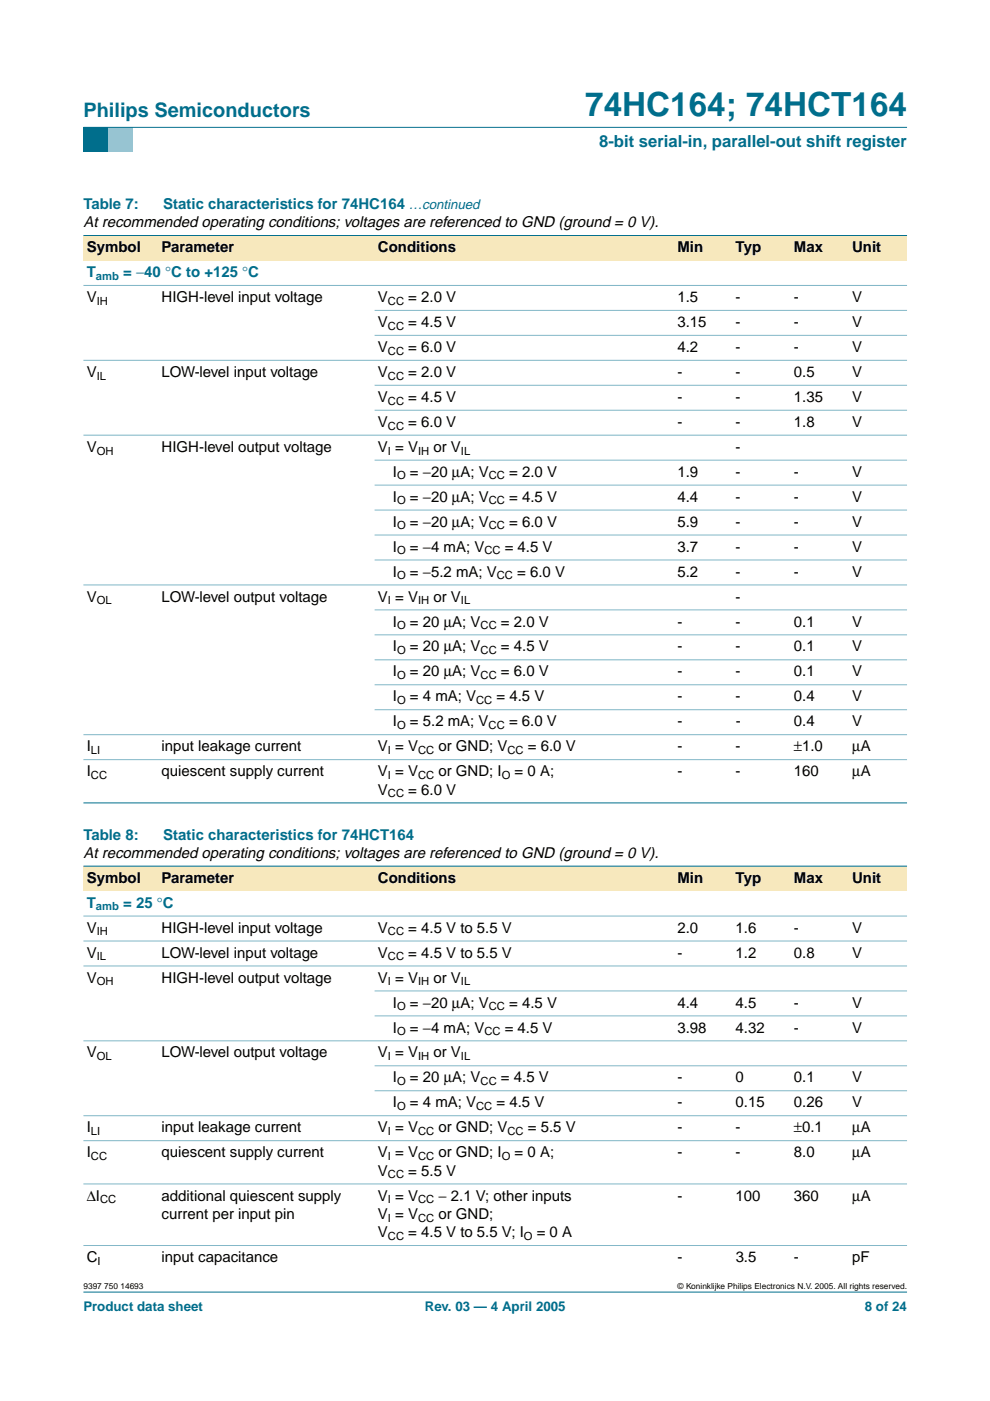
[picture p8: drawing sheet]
<svg xmlns="http://www.w3.org/2000/svg" width="210mm" height="297mm" viewBox="0 0 210 297" stroke-linecap="round" stroke-linejoin="round" font-family="sans-serif">
<defs><g id="words">
<text font-size="7.1" fill="#006e8c" x="124.1" y="24.7">74HC164; 74HCT164</text>
<text font-size="4.2" fill="#006e8c" x="17.7" y="24.9">Philips Semiconductors</text>
<text font-size="3.5" fill="#006e8c" x="127" y="31.1">8-bit serial-in, parallel-out shift register</text>
<g font-size="3.2" fill="#006e8c">
<text x="17.7" y="44.3">Table 7:</text>
<text x="34.6" y="44.3">Static characteristics for 74HC164 …continued</text>
<text x="18.4" y="58.8">T</text>
<text x="26.1" y="58.8">= −40 °C to +125 °C</text>
<text x="17.7" y="178">Table 8:</text>
<text x="34.6" y="178">Static characteristics for 74HCT164</text>
<text x="18.4" y="192.5">T</text>
<text x="26.1" y="192.5">= 25 °C</text>
</g>
<g font-size="3.2">
<text x="17.7" y="48.2">At recommended operating conditions; voltages are referenced to GND (ground = 0 V).</text>
<text x="18.4" y="53.5">Symbol</text>
<text x="34.3" y="53.5">Parameter</text>
<text x="80.1" y="53.5">Conditions</text>
<text x="143.6" y="53.5">Min</text>
<text x="156" y="53.5">Typ</text>
<text x="168.3" y="53.5">Max</text>
<text x="180.7" y="53.5">Unit</text>
<text x="18.4" y="64">V</text>
<text x="34.3" y="64">HIGH-level input voltage</text>
<text x="80.1" y="64">V</text>
<text x="86.6" y="64">= 2.0 V</text>
<text x="143.6" y="64">1.5</text>
<text x="156" y="64">-</text>
<text x="168.3" y="64">-</text>
<text x="180.7" y="64">V</text>
<text x="80.1" y="69.3">V</text>
<text x="86.6" y="69.3">= 4.5 V</text>
<text x="143.6" y="69.3">3.15</text>
<text x="156" y="69.3">-</text>
<text x="168.3" y="69.3">-</text>
<text x="180.7" y="69.3">V</text>
<text x="80.1" y="74.6">V</text>
<text x="86.6" y="74.6">= 6.0 V</text>
<text x="143.6" y="74.6">4.2</text>
<text x="156" y="74.6">-</text>
<text x="168.3" y="74.6">-</text>
<text x="180.7" y="74.6">V</text>
<text x="18.4" y="79.9">V</text>
<text x="34.3" y="79.9">LOW-level input voltage</text>
<text x="80.1" y="79.9">V</text>
<text x="86.6" y="79.9">= 2.0 V</text>
<text x="143.6" y="79.9">-</text>
<text x="156" y="79.9">-</text>
<text x="168.3" y="79.9">0.5</text>
<text x="180.7" y="79.9">V</text>
<text x="80.1" y="85.2">V</text>
<text x="86.6" y="85.2">= 4.5 V</text>
<text x="143.6" y="85.2">-</text>
<text x="156" y="85.2">-</text>
<text x="168.3" y="85.2">1.35</text>
<text x="180.7" y="85.2">V</text>
<text x="18.4" y="95.8">V</text>
<text x="34.3" y="95.8">HIGH-level output voltage</text>
<text x="80.1" y="95.8">V = V</text>
<text x="80.1" y="90.5">V</text>
<text x="86.6" y="90.5">= 6.0 V</text>
<text x="91.9" y="95.8">or V</text>
<text x="143.6" y="90.5">-</text>
<text x="156" y="90.5">-</text>
<text x="156" y="95.8">-</text>
<text x="168.3" y="90.5">1.8</text>
<text x="180.7" y="90.5">V</text>
<text x="83.3" y="101.1">I</text>
<text x="86.9" y="101.1">= −20 µA; V</text>
<text x="108" y="101.1">= 2.0 V</text>
<text x="143.6" y="101.1">1.9</text>
<text x="156" y="101.1">-</text>
<text x="168.3" y="101.1">-</text>
<text x="180.7" y="101.1">V</text>
<text x="83.3" y="106.4">I</text>
<text x="86.9" y="106.4">= −20 µA; V</text>
<text x="108" y="106.4">= 4.5 V</text>
<text x="143.6" y="106.4">4.4</text>
<text x="156" y="106.4">-</text>
<text x="168.3" y="106.4">-</text>
<text x="180.7" y="106.4">V</text>
<text x="83.3" y="111.7">I</text>
<text x="86.9" y="111.7">= −20 µA; V</text>
<text x="108" y="111.7">= 6.0 V</text>
<text x="143.6" y="111.7">5.9</text>
<text x="156" y="111.7">-</text>
<text x="168.3" y="111.7">-</text>
<text x="180.7" y="111.7">V</text>
<text x="83.3" y="117">I</text>
<text x="86.9" y="117">= −4 mA; V</text>
<text x="107" y="117">= 4.5 V</text>
<text x="143.6" y="117">3.7</text>
<text x="156" y="117">-</text>
<text x="168.3" y="117">-</text>
<text x="180.7" y="117">V</text>
<text x="83.3" y="122.3">I</text>
<text x="86.9" y="122.3">= −5.2 mA; V</text>
<text x="109.7" y="122.3">= 6.0 V</text>
<text x="143.6" y="122.3">5.2</text>
<text x="156" y="122.3">-</text>
<text x="168.3" y="122.3">-</text>
<text x="180.7" y="122.3">V</text>
<text x="18.4" y="127.5">V</text>
<text x="34.3" y="127.5">LOW-level output voltage</text>
<text x="80.1" y="127.5">V = V</text>
<text x="91.9" y="127.5">or V</text>
<text x="156" y="127.5">-</text>
<text x="83.3" y="132.8">I</text>
<text x="86.9" y="132.8">= 20 µA; V</text>
<text x="106.2" y="132.8">= 2.0 V</text>
<text x="143.6" y="132.8">-</text>
<text x="156" y="132.8">-</text>
<text x="168.3" y="132.8">0.1</text>
<text x="180.7" y="132.8">V</text>
<text x="83.3" y="138.1">I</text>
<text x="83.3" y="143.4">I</text>
<text x="86.9" y="138.1">= 20 µA; V</text>
<text x="86.9" y="143.4">= 20 µA; V</text>
<text x="106.2" y="138.1">= 4.5 V</text>
<text x="106.2" y="143.4">= 6.0 V</text>
<text x="143.6" y="138.1">-</text>
<text x="143.6" y="143.4">-</text>
<text x="156" y="138.1">-</text>
<text x="156" y="143.4">-</text>
<text x="168.3" y="138.1">0.1</text>
<text x="168.3" y="143.4">0.1</text>
<text x="180.7" y="138.1">V</text>
<text x="180.7" y="143.4">V</text>
<text x="83.3" y="148.7">I</text>
<text x="86.9" y="148.7">= 4 mA; V</text>
<text x="105.3" y="148.7">= 4.5 V</text>
<text x="143.6" y="148.7">-</text>
<text x="156" y="148.7">-</text>
<text x="168.3" y="148.7">0.4</text>
<text x="180.7" y="148.7">V</text>
<text x="83.3" y="154">I</text>
<text x="86.9" y="154">= 5.2 mA; V</text>
<text x="107.9" y="154">= 6.0 V</text>
<text x="143.6" y="154">-</text>
<text x="156" y="154">-</text>
<text x="168.3" y="154">0.4</text>
<text x="180.7" y="154">V</text>
<text x="18.4" y="159.3">I</text>
<text x="34.3" y="159.3">input leakage current</text>
<text x="80.1" y="159.3">V = V</text>
<text x="93" y="159.3">or GND; V</text>
<text x="111.9" y="159.3">= 6.0 V</text>
<text x="143.6" y="159.3">-</text>
<text x="156" y="159.3">-</text>
<text x="168.3" y="159.3">±1.0</text>
<text x="180.7" y="159.3">µA</text>
<text x="18.4" y="164.6">I</text>
<text x="34.3" y="164.6">quiescent supply current</text>
<text x="80.1" y="164.6">V = V</text>
<text x="93" y="164.6">or GND; I</text>
<text x="109.1" y="164.6">= 0 A;</text>
<text x="143.6" y="164.6">-</text>
<text x="156" y="164.6">-</text>
<text x="168.3" y="164.6">160</text>
<text x="180.7" y="164.6">µA</text>
<text x="80.1" y="168.5">V</text>
<text x="86.6" y="168.5">= 6.0 V</text>
<text x="17.7" y="181.9">At recommended operating conditions; voltages are referenced to GND (ground = 0 V).</text>
<text x="18.4" y="187.2">Symbol</text>
<text x="34.3" y="187.2">Parameter</text>
<text x="80.1" y="187.2">Conditions</text>
<text x="143.6" y="187.2">Min</text>
<text x="156" y="187.2">Typ</text>
<text x="168.3" y="187.2">Max</text>
<text x="180.7" y="187.2">Unit</text>
<text x="18.4" y="197.7">V</text>
<text x="34.3" y="197.7">HIGH-level input voltage</text>
<text x="80.1" y="197.7">V</text>
<text x="86.6" y="197.7">= 4.5 V to 5.5 V</text>
<text x="143.6" y="197.7">2.0</text>
<text x="156" y="197.7">1.6</text>
<text x="168.3" y="197.7">-</text>
<text x="180.7" y="197.7">V</text>
<text x="18.4" y="203">V</text>
<text x="34.3" y="203">LOW-level input voltage</text>
<text x="80.1" y="203">V</text>
<text x="86.6" y="203">= 4.5 V to 5.5 V</text>
<text x="143.6" y="203">-</text>
<text x="156" y="203">1.2</text>
<text x="168.3" y="203">0.8</text>
<text x="180.7" y="203">V</text>
<text x="18.4" y="208.3">V</text>
<text x="34.3" y="208.3">HIGH-level output voltage</text>
<text x="80.1" y="208.3">V = V</text>
<text x="91.9" y="208.3">or V</text>
<text x="83.3" y="213.6">I</text>
<text x="86.9" y="213.6">= −20 µA; V</text>
<text x="108" y="213.6">= 4.5 V</text>
<text x="143.6" y="213.6">4.4</text>
<text x="156" y="213.6">4.5</text>
<text x="168.3" y="213.6">-</text>
<text x="180.7" y="213.6">V</text>
<text x="83.3" y="218.9">I</text>
<text x="86.9" y="218.9">= −4 mA; V</text>
<text x="107" y="218.9">= 4.5 V</text>
<text x="143.6" y="218.9">3.98</text>
<text x="156" y="218.9">4.32</text>
<text x="168.3" y="218.9">-</text>
<text x="180.7" y="218.9">V</text>
<text x="18.4" y="224.2">V</text>
<text x="34.3" y="224.2">LOW-level output voltage</text>
<text x="80.1" y="224.2">V = V</text>
<text x="91.9" y="224.2">or V</text>
<text x="83.3" y="229.5">I</text>
<text x="86.9" y="229.5">= 20 µA; V</text>
<text x="106.2" y="229.5">= 4.5 V</text>
<text x="143.6" y="229.5">-</text>
<text x="156" y="229.5">0</text>
<text x="168.3" y="229.5">0.1</text>
<text x="180.7" y="229.5">V</text>
<text x="83.3" y="234.8">I</text>
<text x="86.9" y="234.8">= 4 mA; V</text>
<text x="105.3" y="234.8">= 4.5 V</text>
<text x="143.6" y="234.8">-</text>
<text x="156" y="234.8">0.15</text>
<text x="168.3" y="234.8">0.26</text>
<text x="180.7" y="234.8">V</text>
<text x="18.4" y="245.4">I</text>
<text x="18.4" y="240.1">I</text>
<text x="34.3" y="240.1">input leakage current</text>
<text x="34.3" y="245.4">quiescent supply current</text>
<text x="80.1" y="245.4">V = V</text>
<text x="80.1" y="240.1">V = V</text>
<text x="93" y="240.1">or GND; V</text>
<text x="93" y="245.4">or GND; I</text>
<text x="109.1" y="245.4">= 0 A;</text>
<text x="111.9" y="240.1">= 5.5 V</text>
<text x="143.6" y="240.1">-</text>
<text x="143.6" y="245.4">-</text>
<text x="156" y="240.1">-</text>
<text x="156" y="245.4">-</text>
<text x="168.3" y="240.1">±0.1</text>
<text x="168.3" y="245.4">8.0</text>
<text x="180.7" y="240.1">µA</text>
<text x="180.7" y="245.4">µA</text>
<text x="80.1" y="249.3">V</text>
<text x="86.6" y="249.3">= 5.5 V</text>
<text x="18.4" y="254.5">∆I</text>
<text x="34.3" y="254.5">additional quiescent supply</text>
<text x="80.1" y="254.5">V = V</text>
<text x="93" y="254.5">− 2.1 V; other inputs</text>
<text x="143.6" y="254.5">-</text>
<text x="156" y="254.5">100</text>
<text x="168.3" y="254.5">360</text>
<text x="180.7" y="254.5">µA</text>
<text x="34.3" y="258.4">current per input pin</text>
<text x="80.1" y="262.3">V</text>
<text x="80.1" y="258.4">V = V</text>
<text x="86.6" y="262.3">= 4.5 V to 5.5 V; I</text>
<text x="93" y="258.4">or GND;</text>
<text x="113.8" y="262.3">= 0 A</text>
<text x="18.4" y="267.6">C</text>
<text x="34.3" y="267.6">input capacitance</text>
<text x="143.6" y="267.6">-</text>
<text x="156" y="267.6">3.5</text>
<text x="168.3" y="267.6">-</text>
<text x="180.7" y="267.6">pF</text>
</g>
<g font-size="2.8" fill="#006e8c">
<text x="17.7" y="278">Product data sheet</text>
<text x="90.1" y="278">Rev. 03 — 4 April 2005</text>
<text x="183.4" y="278">8 of 24</text>
</g>
<g font-size="2.4" fill="#006e8c">
<text x="20.3" y="59.3">amb</text>
<text x="20.3" y="193">amb</text>
</g>
<g font-size="2.4">
<text x="20.5" y="64.6">IH</text>
<text x="82.2" y="64.6">CC</text>
<text x="82.2" y="69.9">CC</text>
<text x="82.2" y="75.2">CC</text>
<text x="20.5" y="80.5">IL</text>
<text x="82.2" y="80.5">CC</text>
<text x="82.2" y="85.8">CC</text>
<text x="82.2" y="91.1">CC</text>
<text x="20.5" y="96.4">OH</text>
<text x="82.2" y="96.4">I</text>
<text x="84.2" y="101.7">O</text>
<text x="88.6" y="96.4">IH</text>
<text x="97.7" y="96.4">IL</text>
<text x="103.6" y="101.7">CC</text>
<text x="84.2" y="107">O</text>
<text x="103.6" y="107">CC</text>
<text x="84.2" y="112.2">O</text>
<text x="103.6" y="112.2">CC</text>
<text x="84.2" y="117.5">O</text>
<text x="102.7" y="117.5">CC</text>
<text x="84.2" y="122.8">O</text>
<text x="105.3" y="122.8">CC</text>
<text x="20.5" y="128.1">OL</text>
<text x="82.2" y="128.1">I</text>
<text x="88.6" y="128.1">IH</text>
<text x="97.7" y="128.1">IL</text>
<text x="84.2" y="133.4">O</text>
<text x="101.9" y="133.4">CC</text>
<text x="84.2" y="138.7">O</text>
<text x="84.2" y="144">O</text>
<text x="101.9" y="138.7">CC</text>
<text x="101.9" y="144">CC</text>
<text x="84.2" y="149.3">O</text>
<text x="101" y="149.3">CC</text>
<text x="84.2" y="154.6">O</text>
<text x="103.6" y="154.6">CC</text>
<text x="19.3" y="159.9">LI</text>
<text x="82.2" y="159.9">I</text>
<text x="88.6" y="159.9">CC</text>
<text x="107.6" y="159.9">CC</text>
<text x="19.3" y="165.2">CC</text>
<text x="82.2" y="165.2">I</text>
<text x="88.6" y="165.2">CC</text>
<text x="106.4" y="165.2">O</text>
<text x="82.2" y="169">CC</text>
<text x="20.5" y="198.3">IH</text>
<text x="20.5" y="203.6">IL</text>
<text x="82.2" y="198.3">CC</text>
<text x="82.2" y="203.6">CC</text>
<text x="20.5" y="208.9">OH</text>
<text x="82.2" y="208.9">I</text>
<text x="88.6" y="208.9">IH</text>
<text x="97.7" y="208.9">IL</text>
<text x="84.2" y="214.2">O</text>
<text x="103.6" y="214.2">CC</text>
<text x="84.2" y="219.5">O</text>
<text x="102.7" y="219.5">CC</text>
<text x="20.5" y="224.8">OL</text>
<text x="82.2" y="224.8">I</text>
<text x="88.6" y="224.8">IH</text>
<text x="97.7" y="224.8">IL</text>
<text x="84.2" y="230.1">O</text>
<text x="101.9" y="230.1">CC</text>
<text x="84.2" y="235.4">O</text>
<text x="101" y="235.4">CC</text>
<text x="19.3" y="240.7">LI</text>
<text x="19.3" y="245.9">CC</text>
<text x="82.2" y="240.7">I</text>
<text x="82.2" y="245.9">I</text>
<text x="88.6" y="240.7">CC</text>
<text x="88.6" y="245.9">CC</text>
<text x="106.4" y="245.9">O</text>
<text x="107.6" y="240.7">CC</text>
<text x="82.2" y="249.8">CC</text>
<text x="21.2" y="255.1">CC</text>
<text x="82.2" y="255.1">I</text>
<text x="88.6" y="255.1">CC</text>
<text x="82.2" y="259">I</text>
<text x="82.2" y="262.9">CC</text>
<text x="88.6" y="259">CC</text>
<text x="111.1" y="262.9">O</text>
<text x="20.7" y="268.2">I</text>
</g>
<g font-size="1.8">
<text x="17.7" y="273.4">9397 750 14693</text>
<text x="143.7" y="273.4">© Koninklijke Philips Electronics N.V. 2005. All rights reserved.</text>
</g>
</g></defs>
<path d="M17.7 273.9h174.6z" fill="#006e8c" stroke="#006e8c" stroke-width=".21"/>
<path d="M17.7 27h5.3v5.3h-5.3z" fill-rule="evenodd" fill="#006e8c"/>
<path d="M23 27h5.3v5.3h-5.3z" fill-rule="evenodd" fill="#96c4d6"/>
<path d="M17.7 27h174.6z" fill="#006e8c" stroke="#006e8c" stroke-width=".21"/>
<g fill="#f7e8bd">
<path d="M17.7 49.9h15.9v5.3h-15.9z" fill-rule="evenodd"/>
<path d="M33.6 49.9h45.8v5.3h-45.8z" fill-rule="evenodd"/>
<path d="M79.4 49.9h52.9v5.3h-52.9z" fill-rule="evenodd"/>
<path d="M132.3 49.9h10.6v5.3h-10.6z" fill-rule="evenodd"/>
<path d="M142.9 49.9h12.4v5.3h-12.4z" fill-rule="evenodd"/>
<path d="M155.3 49.9h12.3v5.3h-12.3z" fill-rule="evenodd"/>
<path d="M167.6 49.9h12.4v5.3h-12.4z" fill-rule="evenodd"/>
<path d="M180 49.9h12.3v5.3h-12.3z" fill-rule="evenodd"/>
</g>
<g fill="#006e8c" stroke="#006e8c" stroke-width=".21">
<path d="M17.7 49.9h174.6z"/>
<path d="M17.7 170.2h174.6z"/>
</g>
<g fill="#80b6c6" stroke="#80b6c6" stroke-width=".21">
<path d="M17.7 60.5h174.6z"/>
<path d="M79.4 65.8h112.9z"/>
<path d="M79.4 71.1h112.9z"/>
<path d="M17.7 76.4h174.6z"/>
<path d="M79.4 81.7h112.9z"/>
<path d="M79.4 87h112.9z"/>
<path d="M17.7 92.3h174.6z"/>
<path d="M79.4 97.6h112.9z"/>
<path d="M79.4 102.9h112.9z"/>
<path d="M79.4 108.1h112.9z"/>
<path d="M79.4 113.4h112.9z"/>
<path d="M79.4 118.7h112.9z"/>
<path d="M17.7 124h174.6z"/>
<path d="M79.4 129.3h112.9z"/>
<path d="M79.4 134.6h112.9z"/>
<path d="M79.4 139.9h112.9z"/>
<path d="M79.4 145.2h112.9z"/>
<path d="M79.4 150.5h112.9z"/>
<path d="M17.7 155.8h174.6z"/>
<path d="M17.7 161.1h174.6z"/>
</g>
<g fill="#f7e8bd">
<path d="M17.7 183.6h15.9v5.3h-15.9z" fill-rule="evenodd"/>
<path d="M33.6 183.6h45.8v5.3h-45.8z" fill-rule="evenodd"/>
<path d="M79.4 183.6h52.9v5.3h-52.9z" fill-rule="evenodd"/>
<path d="M132.3 183.6h10.6v5.3h-10.6z" fill-rule="evenodd"/>
<path d="M142.9 183.6h12.4v5.3h-12.4z" fill-rule="evenodd"/>
<path d="M155.3 183.6h12.3v5.3h-12.3z" fill-rule="evenodd"/>
<path d="M167.6 183.6h12.4v5.3h-12.4z" fill-rule="evenodd"/>
<path d="M180 183.6h12.3v5.3h-12.3z" fill-rule="evenodd"/>
</g>
<path d="M17.7 183.6h174.6z" fill="#006e8c" stroke="#006e8c" stroke-width=".21"/>
<g fill="#80b6c6" stroke="#80b6c6" stroke-width=".21">
<path d="M17.7 194.2h174.6z"/>
<path d="M17.7 199.5h174.6z"/>
<path d="M17.7 204.8h174.6z"/>
<path d="M79.4 210.1h112.9z"/>
<path d="M79.4 215.4h112.9z"/>
<path d="M17.7 220.7h174.6z"/>
<path d="M79.4 226h112.9z"/>
<path d="M79.4 231.3h112.9z"/>
<path d="M17.7 236.6h174.6z"/>
<path d="M17.7 241.8h174.6z"/>
<path d="M17.7 251h174.6z"/>
<path d="M17.7 264.1h174.6z"/>
</g>
<use href="#words"/>
</svg>
